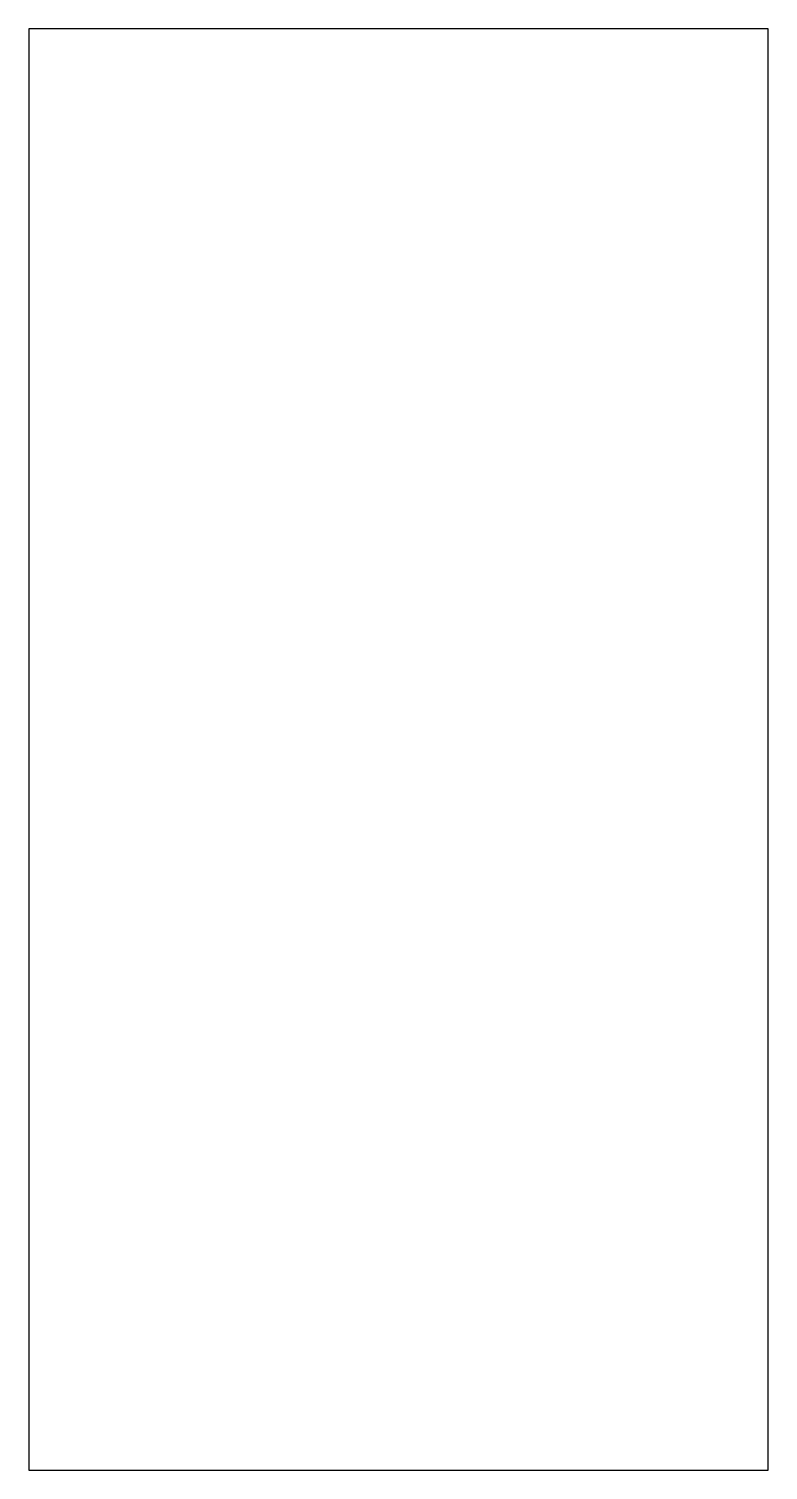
# Model space of a CAD drawing. Header units: inches. Extents: x 0 to 16.1, y -31.5 to 0.
import ezdxf

# ---------------------------------------------------------------- set-up
doc = ezdxf.new("R2010")
doc.units = ezdxf.units.IN
doc.header["$MEASUREMENT"] = 0

msp = doc.modelspace()

# ---------------------------------------------------------------- linework, layer by layer
at = {"color": 7, "linetype": 'Continuous', "lineweight": 25}
for p, q in [((16.142, 0), (0, 0)), ((0, 0), (0, -31.496)), ((16.142, -31.496), (16.142, 0)), ((0, -31.496), (16.142, -31.496))]:
    msp.add_line(p, q, dxfattribs=at)

doc.saveas('drawing.dxf')
